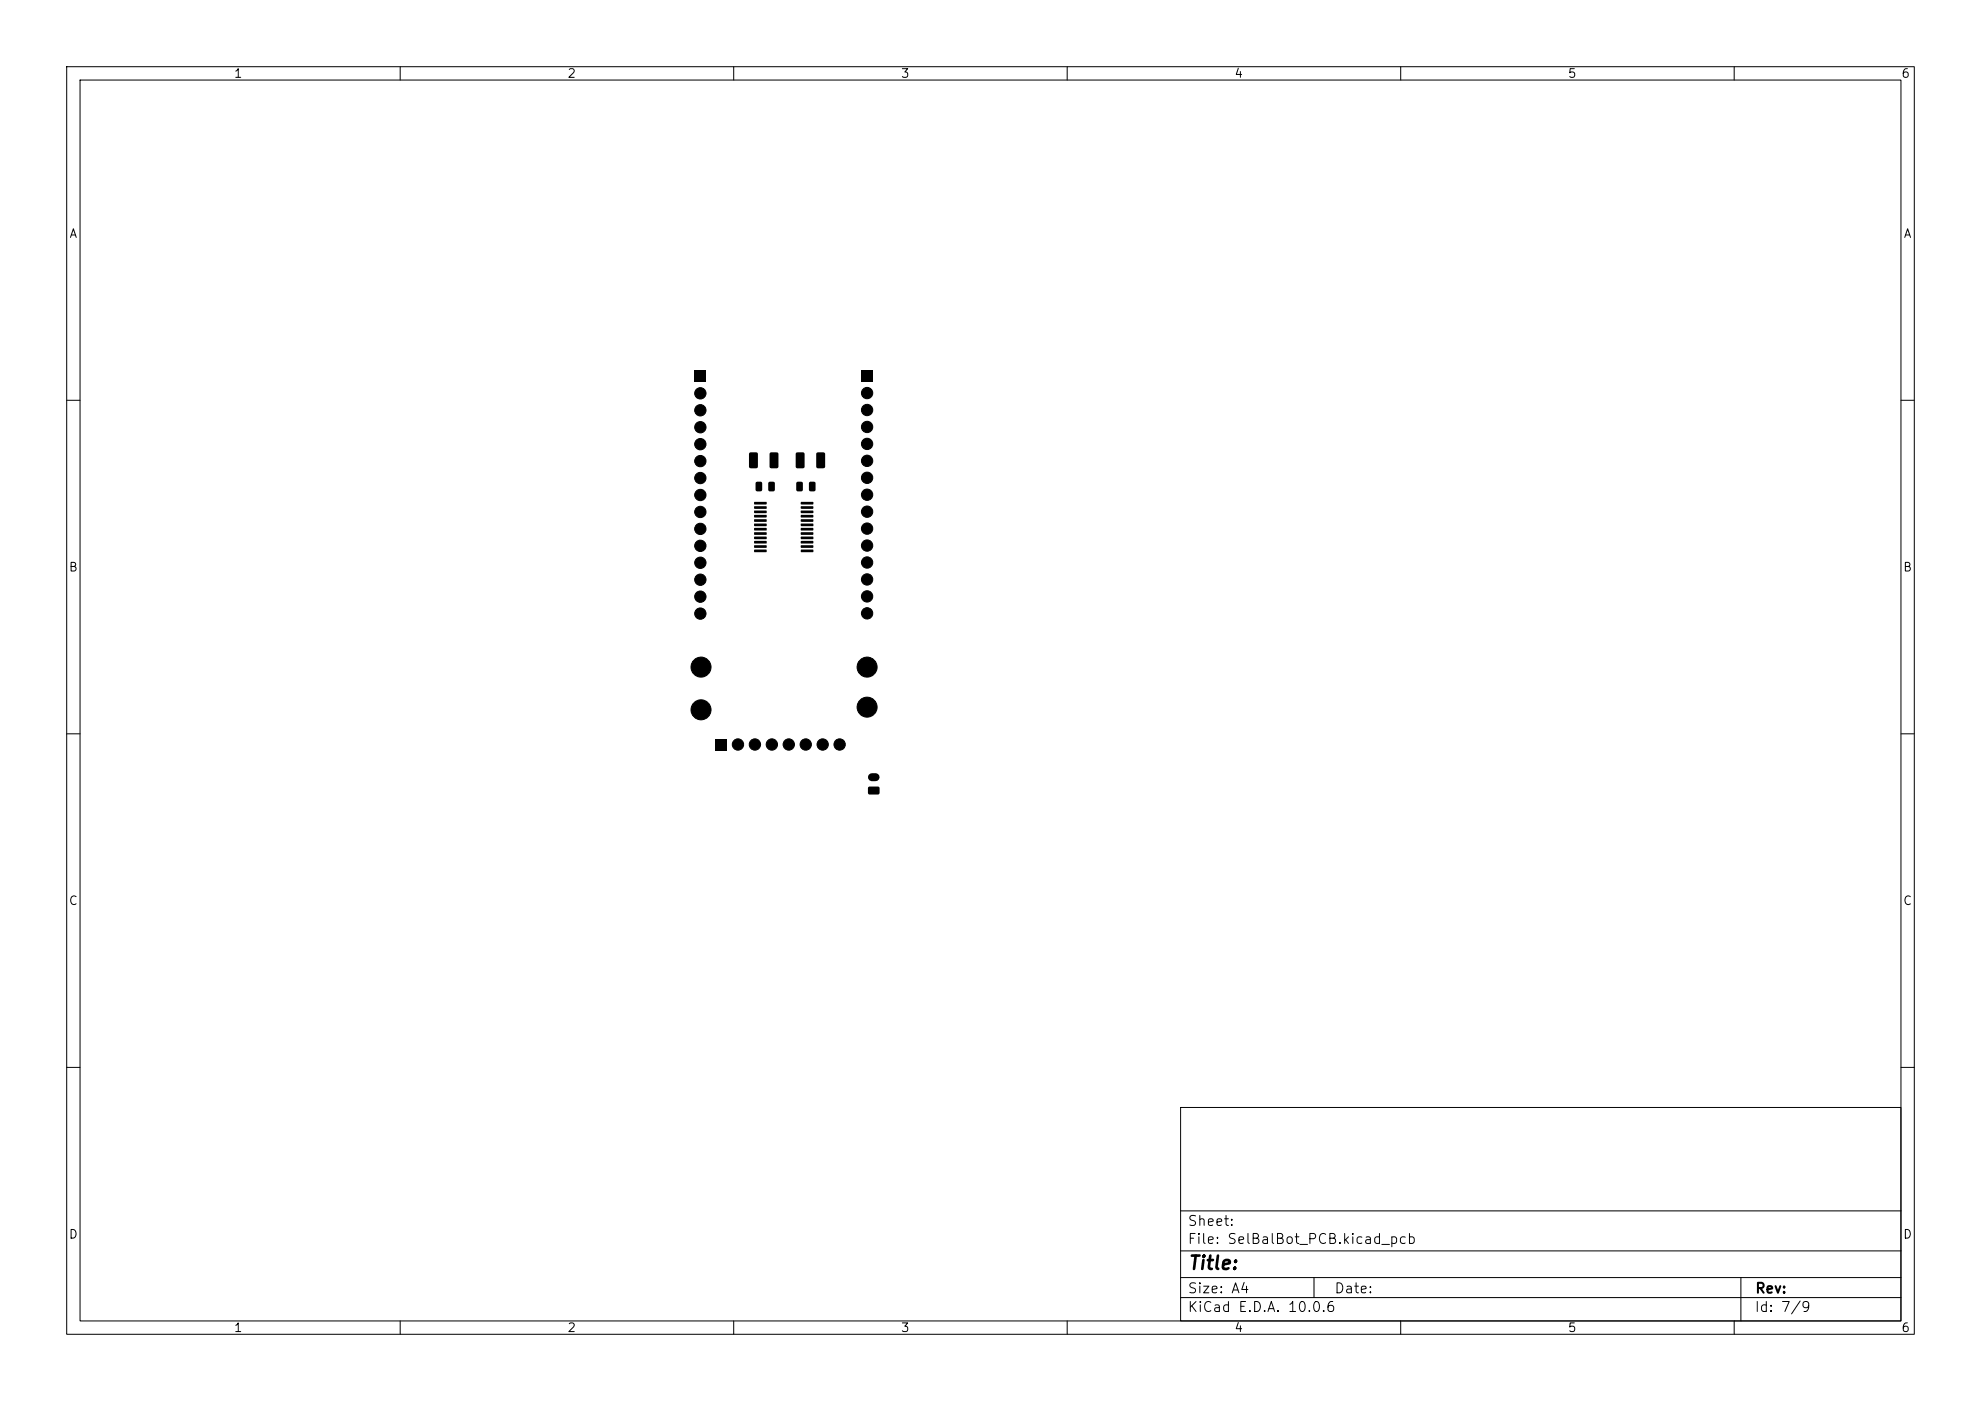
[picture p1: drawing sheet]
<svg xmlns="http://www.w3.org/2000/svg" width="297mm" height="210mm" viewBox="0 0 297 210" stroke-linecap="round" stroke-linejoin="round" font-family="sans-serif">
<defs><g id="words">
<text font-size="2" x="178" y="190.8">Title:</text>
<g font-size="1.5">
<text x="178" y="184.1">Sheet:</text>
<text x="178" y="186.8">File: SelBalBot_PCB.kicad_pcb</text>
<text x="178" y="197">KiCad E.D.A. 10.0.6</text>
<text x="178" y="194.2">Size: A4</text>
<text x="200" y="194.2">Date:</text>
<text x="263" y="197">Id: 7/9</text>
<text x="263" y="194.2">Rev:</text>
</g>
<g font-size="1.3">
<text x="35" y="12">1</text>
<text x="85" y="12">2</text>
<text x="135" y="12">3</text>
<text x="185" y="12">4</text>
<text x="235" y="12">5</text>
<text x="285" y="12">6</text>
<text x="10.3" y="36">A</text>
<text x="285.3" y="36">A</text>
<text x="10.2" y="86">B</text>
<text x="285.2" y="86">B</text>
<text x="10.2" y="136">C</text>
<text x="285.2" y="136">C</text>
<text x="10.2" y="186">D</text>
<text x="285.2" y="186">D</text>
<text x="35" y="200">1</text>
<text x="85" y="200">2</text>
<text x="135" y="200">3</text>
<text x="185" y="200">4</text>
<text x="235" y="200">5</text>
<text x="285" y="200">6</text>
</g>
</g></defs>
<g fill="none" stroke="#000" stroke-width=".15">
<path d="M10 10h277v190h-277zM12 12h273v186h-273zM60 10v2M110 10v2M160 10v2M210 10v2M260 10v2M10 60h2M285 60h2M10 110h2M285 110h2M10 160h2"/>
<path d="M177 166h108v32h-108zM285 160h2M60 198v2M110 198v2M160 198v2M177 194.5h108M177 191.5h108M177 187.5h108M177 181.5h108M197 191.5v3M210 198v2M260 198v2"/>
<path d="M261 191.5v6.5"/>
</g>
<g fill="#000" stroke="#000" stroke-width=".15">
<circle cx="105" cy="59" r=".85"/>
<circle cx="130" cy="58.9" r=".85"/>
<circle cx="105" cy="66.6" r=".85"/>
<circle cx="105" cy="61.5" r=".85"/>
<circle cx="105" cy="69.1" r=".85"/>
<circle cx="105" cy="74.2" r=".85"/>
<circle cx="105" cy="64" r=".85"/>
<circle cx="105" cy="71.7" r=".85"/>
<circle cx="105" cy="76.7" r=".85"/>
<circle cx="105" cy="79.3" r=".85"/>
<circle cx="130" cy="64" r=".85"/>
<circle cx="130" cy="76.7" r=".85"/>
<circle cx="130" cy="66.5" r=".85"/>
<circle cx="130" cy="61.5" r=".85"/>
<circle cx="130" cy="69.1" r=".85"/>
<circle cx="130" cy="71.6" r=".85"/>
<circle cx="130" cy="79.2" r=".85"/>
<circle cx="130" cy="74.2" r=".85"/>
<circle cx="105" cy="86.9" r=".85"/>
<circle cx="105" cy="89.4" r=".85"/>
<circle cx="105" cy="81.8" r=".85"/>
<circle cx="105" cy="84.4" r=".85"/>
<circle cx="105" cy="92" r=".85"/>
<circle cx="105.1" cy="100" r="1.5"/>
<circle cx="130" cy="91.9" r=".85"/>
<circle cx="130" cy="89.4" r=".85"/>
<circle cx="130" cy="81.8" r=".85"/>
<circle cx="130" cy="84.3" r=".85"/>
<circle cx="130" cy="86.9" r=".85"/>
<circle cx="130" cy="100" r="1.5"/>
<circle cx="105.1" cy="106.4" r="1.5"/>
<circle cx="110.6" cy="111.6" r=".85"/>
<circle cx="113.2" cy="111.6" r=".85"/>
<circle cx="115.7" cy="111.6" r=".85"/>
<circle cx="118.3" cy="111.6" r=".85"/>
<circle cx="120.8" cy="111.6" r=".85"/>
<circle cx="123.3" cy="111.6" r=".85"/>
<circle cx="125.9" cy="111.6" r=".85"/>
<circle cx="130" cy="106" r="1.5"/>
</g>
<g fill="#000">
<path d="M104.1 55.6h1.7v1.7h-1.7zM129.1 55.5h1.7v1.7h-1.7zM112.4 67.9l1-.1 .2 .2v1.9l-.1 .3h-1l-.2-.2zM113.1 75.3l1.7-.1 .1 .3-.1 .1h-1.7v-.1zM113.1 75.9h1.7l.1 .3-.1 .1h-1.7v-.1zM113.1 76.6l1.7-.1 .1 .3-.1 .1h-1.7v-.1zM113.1 77.2h1.7l.1 .3-.1 .1h-1.7v-.1zM113.1 77.9l1.7-.1 .1 .3-.1 .1h-1.7v-.1zM113.1 78.5h1.7l.1 .3-.1 .1h-1.7v-.1zM113.1 79.2l1.7-.1 .1 .3-.1 .1h-1.7v-.1zM113.1 79.8h1.7l.1 .3-.1 .1h-1.7v-.1zM113.3 72.3l.7-.1 .3 .2v1l-.2 .2-.6 .1-.2-.2z"/>
<path d="M115.2 72.3l.7-.1 .3 .2v1l-.2 .2-.6 .1-.2-.2zM115.4 67.9l1.1-.1 .2 .2v1.9l-.1 .3h-1l-.2-.2zM119.4 67.9l1-.1 .2 .2v1.9l-.1 .3h-1l-.2-.2zM119.4 72.3l.7-.1 .3 .2v1l-.2 .2-.6 .1-.2-.2zM120.1 79.8h1.7l.2 .3-.2 .1h-1.7v-.1zM120.1 79.2l1.7-.1 .2 .3-.2 .1h-1.7v-.1zM120.1 78.5h1.7l.2 .3-.2 .1h-1.7v-.1zM120.1 77.9l1.7-.1 .2 .3-.2 .1h-1.7v-.1zM120.1 77.2h1.7l.2 .3-.2 .1h-1.7v-.1zM120.1 76.6l1.7-.1 .2 .3-.2 .1h-1.7v-.1zM120.1 75.9h1.7l.2 .3-.2 .1h-1.7v-.1zM120.1 75.3l1.7-.1 .2 .3-.2 .1h-1.7v-.1z"/>
<path d="M121.3 72.3l.7-.1 .3 .2v1l-.2 .2-.6 .1-.2-.2zM122.4 67.9l1.1-.1 .2 .2v1.9l-.1 .3h-1l-.2-.2zM113.1 80.5l1.7-.1 .1 .3-.1 .1h-1.7v-.1zM113.1 81.1h1.7l.1 .3-.1 .1h-1.7v-.1zM113.1 81.8l1.7-.1 .1 .3-.1 .1h-1.7v-.1zM113.1 82.4h1.7l.1 .3-.1 .1h-1.7v-.1zM120.1 82.4h1.7l.2 .3-.2 .1h-1.7v-.1zM120.1 81.8l1.7-.1 .2 .3-.2 .1h-1.7v-.1zM120.1 81.1h1.7l.2 .3-.2 .1h-1.7v-.1zM120.1 80.5l1.7-.1 .2 .3-.2 .1h-1.7v-.1zM107.2 110.8h1.7v1.7h-1.7zM130.2 118l1.5-.1 .2 .3v.7l-.3 .2h-1.3l-.2-.2z"/>
</g>
<path d="M130.7 116.5h.6" fill="none" stroke="#000" stroke-width="1.2"/>
<use href="#words"/>
</svg>
